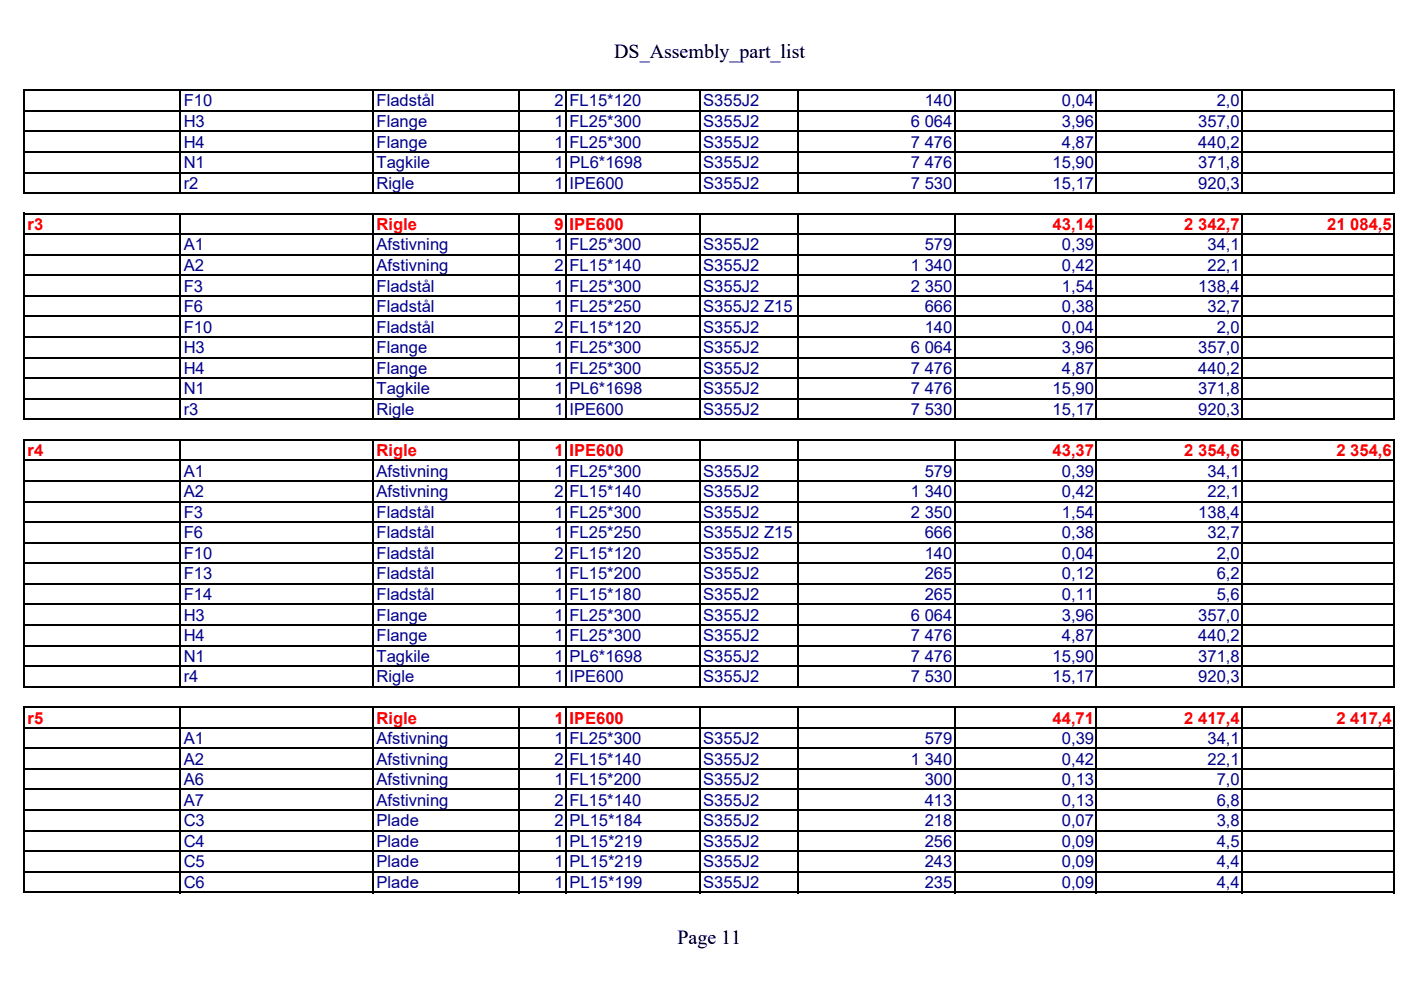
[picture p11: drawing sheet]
<svg xmlns="http://www.w3.org/2000/svg" width="297mm" height="210mm" viewBox="0 0 297 210" stroke-linecap="round" stroke-linejoin="round" font-family="sans-serif">
<defs><g id="words">
<g font-size="4.2">
<text x="130.2" y="12.3">DS_Assembly_part_list</text>
<text x="143.6" y="200.2">Page 11</text>
</g>
<g font-size="3.5" fill="#00008b">
<text x="38.9" y="22.6">F10</text>
<text x="79.8" y="22.6">Fladstål</text>
<text x="117.5" y="22.6">2 FL15*120</text>
<text x="149.1" y="22.6">S355J2</text>
<text x="196" y="22.6">140</text>
<text x="225.1" y="22.6">0,04</text>
<text x="258" y="22.6">2,0</text>
<text x="38.9" y="26.9">H3</text>
<text x="79.8" y="26.9">Flange</text>
<text x="117.5" y="26.9">1 FL25*300</text>
<text x="149.1" y="26.9">S355J2</text>
<text x="193.1" y="26.9">6 064</text>
<text x="225.1" y="26.9">3,96</text>
<text x="254.1" y="26.9">357,0</text>
<text x="38.9" y="31.3">H4</text>
<text x="38.9" y="35.6">N1</text>
<text x="79.8" y="31.3">Flange</text>
<text x="79.8" y="35.6">Tagkile</text>
<text x="117.5" y="35.6">1 PL6*1698</text>
<text x="117.5" y="31.3">1 FL25*300</text>
<text x="149.1" y="35.6">S355J2</text>
<text x="149.1" y="31.3">S355J2</text>
<text x="193.1" y="35.6">7 476</text>
<text x="193.1" y="31.3">7 476</text>
<text x="223.2" y="35.6">15,90</text>
<text x="225.1" y="31.3">4,87</text>
<text x="254" y="35.6">371,8</text>
<text x="254.1" y="31.3">440,2</text>
<text x="38.9" y="40">r2</text>
<text x="79.8" y="40">Rigle</text>
<text x="117.5" y="40">1 IPE600</text>
<text x="149.1" y="40">S355J2</text>
<text x="193.1" y="40">7 530</text>
<text x="223.2" y="40">15,17</text>
<text x="254.1" y="40">920,3</text>
<text x="38.9" y="53.1">A1</text>
<text x="79.8" y="53.1">Afstivning</text>
<text x="117.5" y="53.1">1 FL25*300</text>
<text x="149.1" y="53.1">S355J2</text>
<text x="196" y="53.1">579</text>
<text x="225.1" y="53.1">0,39</text>
<text x="256" y="53.1">34,1</text>
<text x="38.9" y="57.4">A2</text>
<text x="79.8" y="57.4">Afstivning</text>
<text x="117.5" y="57.4">2 FL15*140</text>
<text x="149.1" y="57.4">S355J2</text>
<text x="193.1" y="57.4">1 340</text>
<text x="225.1" y="57.4">0,42</text>
<text x="256" y="57.4">22,1</text>
<text x="38.9" y="61.8">F3</text>
<text x="79.8" y="61.8">Fladstål</text>
<text x="117.5" y="61.8">1 FL25*300</text>
<text x="149.1" y="61.8">S355J2</text>
<text x="193.1" y="61.8">2 350</text>
<text x="225.1" y="61.8">1,54</text>
<text x="254.1" y="61.8">138,4</text>
<text x="38.9" y="66.2">F6</text>
<text x="38.9" y="70.5">F10</text>
<text x="79.8" y="70.5">Fladstål</text>
<text x="79.8" y="66.2">Fladstål</text>
<text x="117.5" y="70.5">2 FL15*120</text>
<text x="117.5" y="66.2">1 FL25*250</text>
<text x="149.1" y="70.5">S355J2</text>
<text x="149.1" y="66.2">S355J2 Z15</text>
<text x="196" y="70.5">140</text>
<text x="196.1" y="66.2">666</text>
<text x="225.1" y="70.5">0,04</text>
<text x="225.1" y="66.2">0,38</text>
<text x="256" y="66.2">32,7</text>
<text x="258" y="70.5">2,0</text>
<text x="38.9" y="74.9">H3</text>
<text x="79.8" y="74.9">Flange</text>
<text x="117.5" y="74.9">1 FL25*300</text>
<text x="149.1" y="74.9">S355J2</text>
<text x="193.1" y="74.9">6 064</text>
<text x="225.1" y="74.9">3,96</text>
<text x="254.1" y="74.9">357,0</text>
<text x="38.9" y="79.2">H4</text>
<text x="38.9" y="83.6">N1</text>
<text x="79.8" y="79.2">Flange</text>
<text x="79.8" y="83.6">Tagkile</text>
<text x="117.5" y="83.6">1 PL6*1698</text>
<text x="117.5" y="79.2">1 FL25*300</text>
<text x="149.1" y="83.6">S355J2</text>
<text x="149.1" y="79.2">S355J2</text>
<text x="193.1" y="83.6">7 476</text>
<text x="193.1" y="79.2">7 476</text>
<text x="223.2" y="83.6">15,90</text>
<text x="225.1" y="79.2">4,87</text>
<text x="254" y="83.6">371,8</text>
<text x="254.1" y="79.2">440,2</text>
<text x="38.9" y="88">r3</text>
<text x="79.8" y="88">Rigle</text>
<text x="117.5" y="88">1 IPE600</text>
<text x="149.1" y="88">S355J2</text>
<text x="193.1" y="88">7 530</text>
<text x="223.2" y="88">15,17</text>
<text x="254.1" y="88">920,3</text>
<text x="38.9" y="101">A1</text>
<text x="79.8" y="101">Afstivning</text>
<text x="117.5" y="101">1 FL25*300</text>
<text x="149.1" y="101">S355J2</text>
<text x="196" y="101">579</text>
<text x="225.1" y="101">0,39</text>
<text x="256" y="101">34,1</text>
<text x="38.9" y="105.4">A2</text>
<text x="79.8" y="105.4">Afstivning</text>
<text x="117.5" y="105.4">2 FL15*140</text>
<text x="149.1" y="105.4">S355J2</text>
<text x="193.1" y="105.4">1 340</text>
<text x="225.1" y="105.4">0,42</text>
<text x="256" y="105.4">22,1</text>
<text x="38.9" y="109.8">F3</text>
<text x="79.8" y="109.8">Fladstål</text>
<text x="117.5" y="109.8">1 FL25*300</text>
<text x="149.1" y="109.8">S355J2</text>
<text x="193.1" y="109.8">2 350</text>
<text x="225.1" y="109.8">1,54</text>
<text x="254.1" y="109.8">138,4</text>
<text x="38.9" y="114.1">F6</text>
<text x="38.9" y="118.5">F10</text>
<text x="79.8" y="118.5">Fladstål</text>
<text x="79.8" y="114.1">Fladstål</text>
<text x="117.5" y="118.5">2 FL15*120</text>
<text x="117.5" y="114.1">1 FL25*250</text>
<text x="149.1" y="118.5">S355J2</text>
<text x="149.1" y="114.1">S355J2 Z15</text>
<text x="196" y="118.5">140</text>
<text x="196.1" y="114.1">666</text>
<text x="225.1" y="118.5">0,04</text>
<text x="225.1" y="114.1">0,38</text>
<text x="256" y="114.1">32,7</text>
<text x="258" y="118.5">2,0</text>
<text x="38.9" y="122.9">F13</text>
<text x="79.8" y="122.9">Fladstål</text>
<text x="117.5" y="122.9">1 FL15*200</text>
<text x="149.1" y="122.9">S355J2</text>
<text x="196" y="122.9">265</text>
<text x="225.1" y="122.9">0,12</text>
<text x="258" y="122.9">6,2</text>
<text x="38.9" y="127.2">F14</text>
<text x="38.9" y="131.6">H3</text>
<text x="79.8" y="131.6">Flange</text>
<text x="79.8" y="127.2">Fladstål</text>
<text x="117.5" y="131.6">1 FL25*300</text>
<text x="117.5" y="127.2">1 FL15*180</text>
<text x="149.1" y="131.6">S355J2</text>
<text x="149.1" y="127.2">S355J2</text>
<text x="193.1" y="131.6">6 064</text>
<text x="196" y="127.2">265</text>
<text x="225.1" y="131.6">3,96</text>
<text x="225.1" y="127.2">0,11</text>
<text x="254.1" y="131.6">357,0</text>
<text x="258" y="127.2">5,6</text>
<text x="38.9" y="135.9">H4</text>
<text x="79.8" y="135.9">Flange</text>
<text x="117.5" y="135.9">1 FL25*300</text>
<text x="149.1" y="135.9">S355J2</text>
<text x="193.1" y="135.9">7 476</text>
<text x="225.1" y="135.9">4,87</text>
<text x="254.1" y="135.9">440,2</text>
<text x="38.9" y="140.3">N1</text>
<text x="79.8" y="140.3">Tagkile</text>
<text x="117.5" y="140.3">1 PL6*1698</text>
<text x="149.1" y="140.3">S355J2</text>
<text x="193.1" y="140.3">7 476</text>
<text x="223.2" y="140.3">15,90</text>
<text x="254" y="140.3">371,8</text>
<text x="38.9" y="144.7">r4</text>
<text x="79.8" y="144.7">Rigle</text>
<text x="117.5" y="144.7">1 IPE600</text>
<text x="149.1" y="144.7">S355J2</text>
<text x="193.1" y="144.7">7 530</text>
<text x="223.2" y="144.7">15,17</text>
<text x="254.1" y="144.7">920,3</text>
<text x="38.9" y="157.7">A1</text>
<text x="79.8" y="157.7">Afstivning</text>
<text x="117.5" y="157.7">1 FL25*300</text>
<text x="149.1" y="157.7">S355J2</text>
<text x="196" y="157.7">579</text>
<text x="225.1" y="157.7">0,39</text>
<text x="256" y="157.7">34,1</text>
<text x="38.9" y="162.1">A2</text>
<text x="38.9" y="166.5">A6</text>
<text x="79.8" y="162.1">Afstivning</text>
<text x="79.8" y="166.5">Afstivning</text>
<text x="117.5" y="162.1">2 FL15*140</text>
<text x="117.5" y="166.5">1 FL15*200</text>
<text x="149.1" y="162.1">S355J2</text>
<text x="149.1" y="166.5">S355J2</text>
<text x="193.1" y="162.1">1 340</text>
<text x="196" y="166.5">300</text>
<text x="225.1" y="162.1">0,42</text>
<text x="225.1" y="166.5">0,13</text>
<text x="256" y="162.1">22,1</text>
<text x="258" y="166.5">7,0</text>
<text x="38.9" y="170.8">A7</text>
<text x="79.8" y="170.8">Afstivning</text>
<text x="117.5" y="170.8">2 FL15*140</text>
<text x="149.1" y="170.8">S355J2</text>
<text x="196" y="170.8">413</text>
<text x="225.1" y="170.8">0,13</text>
<text x="258" y="170.8">6,8</text>
<text x="38.9" y="175.2">C3</text>
<text x="38.9" y="179.5">C4</text>
<text x="79.8" y="175.2">Plade</text>
<text x="79.8" y="179.5">Plade</text>
<text x="117.5" y="175.2">2 PL15*184</text>
<text x="117.5" y="179.5">1 PL15*219</text>
<text x="149.1" y="175.2">S355J2</text>
<text x="149.1" y="179.5">S355J2</text>
<text x="196" y="175.2">218</text>
<text x="196" y="179.5">256</text>
<text x="225.1" y="175.2">0,07</text>
<text x="225.1" y="179.5">0,09</text>
<text x="258" y="175.2">3,8</text>
<text x="258" y="179.5">4,5</text>
<text x="38.9" y="183.9">C5</text>
<text x="79.8" y="183.9">Plade</text>
<text x="117.5" y="183.9">1 PL15*219</text>
<text x="149.1" y="183.9">S355J2</text>
<text x="196" y="183.9">243</text>
<text x="225.1" y="183.9">0,09</text>
<text x="258" y="183.9">4,4</text>
<text x="38.9" y="188.3">C6</text>
<text x="79.8" y="188.3">Plade</text>
<text x="117.5" y="188.3">1 PL15*199</text>
<text x="149.1" y="188.3">S355J2</text>
<text x="196" y="188.3">235</text>
<text x="225.1" y="188.3">0,09</text>
<text x="258" y="188.3">4,4</text>
</g>
<g font-size="3.5" fill="#f00">
<text x="5.8" y="48.8">r3</text>
<text x="79.8" y="48.8">Rigle</text>
<text x="117.5" y="48.8">9</text>
<text x="120.7" y="48.8">IPE600</text>
<text x="223.2" y="48.8">43,14</text>
<text x="251.1" y="48.8">2 342,7</text>
<text x="281.4" y="48.8">21 084,5</text>
<text x="5.8" y="96.7">r4</text>
<text x="79.8" y="96.7">Rigle</text>
<text x="117.5" y="96.7">1</text>
<text x="120.7" y="96.7">IPE600</text>
<text x="223.2" y="96.7">43,37</text>
<text x="251.1" y="96.7">2 354,6</text>
<text x="283.4" y="96.7">2 354,6</text>
<text x="5.8" y="153.4">r5</text>
<text x="79.8" y="153.4">Rigle</text>
<text x="117.5" y="153.4">1</text>
<text x="120.7" y="153.4">IPE600</text>
<text x="223.2" y="153.4">44,71</text>
<text x="251.1" y="153.4">2 417,4</text>
<text x="283.4" y="153.4">2 417,4</text>
</g>
</g></defs>
<g fill="none" stroke="#000" stroke-width=".34">
<path d="M5.2 19v22.1M5.3 19.1h290.4M38.3 19.3v21.8M79.2 19.3v21.8M110 19.3v21.8M120.1 19.3v21.8M148.4 19.3v21.8M169.3 19.3v21.8M202.4 19.3v21.8M232.5 19.3v21.8M263.3 19.3v21.8M295.6 19.3v21.8"/>
<path d="M5.3 23.5h290.4M5.3 27.9h290.4M5.3 32.2h290.4M5.3 36.6h290.4M5.2 45.1v44M5.3 40.9h290.4M5.3 45.3h290.4M5.3 49.7h290.4M5.3 54h290.4M5.3 58.4h290.4M38.3 45.5v43.6M79.2 45.5v43.6"/>
<path d="M110 45.5v43.6M120.1 45.5v43.6M148.4 45.5v43.6M169.3 45.5v43.6M202.4 45.5v43.6M232.5 45.5v43.6M263.3 45.5v43.6M295.6 45.5v43.6M5.3 62.7h290.4M5.3 67.1h290.4M5.3 71.5h290.4M5.3 75.8h290.4"/>
<path d="M5.2 93.1v52.7M5.3 80.2h290.4M5.3 84.5h290.4M5.3 88.9h290.4M5.3 93.3h290.4M5.3 97.6h290.4M38.3 93.4v52.4M79.2 93.4v52.4M110 93.4v52.4M120.1 93.4v52.4M148.4 93.4v52.4M169.3 93.4v52.4"/>
<path d="M202.4 93.4v52.4M232.5 93.4v52.4M263.3 93.4v52.4M295.6 93.4v52.4M5.3 102h290.4M5.3 106.3h290.4M5.3 110.7h290.4M5.3 115.1h290.4M5.3 119.4h290.4M5.3 123.8h290.4M5.3 128.1h290.4M5.3 132.5h290.4"/>
<path d="M5.3 136.9h290.4M5.2 149.8v39.6M5.3 141.2h290.4M5.3 145.6h290.4M5.3 149.9h290.4M5.3 154.3h290.4M5.3 158.7h290.4M38.3 150.1v39.3M79.2 150.1v39.3M110 150.1v39.3M120.1 150.1v39.3M148.4 150.1v39.3"/>
<path d="M169.3 150.1v39.3M202.4 150.1v39.3M232.5 150.1v39.3M263.3 150.1v39.3M295.6 150.1v39.3M5.3 163h290.4M5.3 167.4h290.4M5.3 171.7h290.4M5.3 176.1h290.4M5.3 180.5h290.4M5.3 184.8h290.4M5.3 189.2h290.4"/>
</g>
<use href="#words"/>
</svg>
